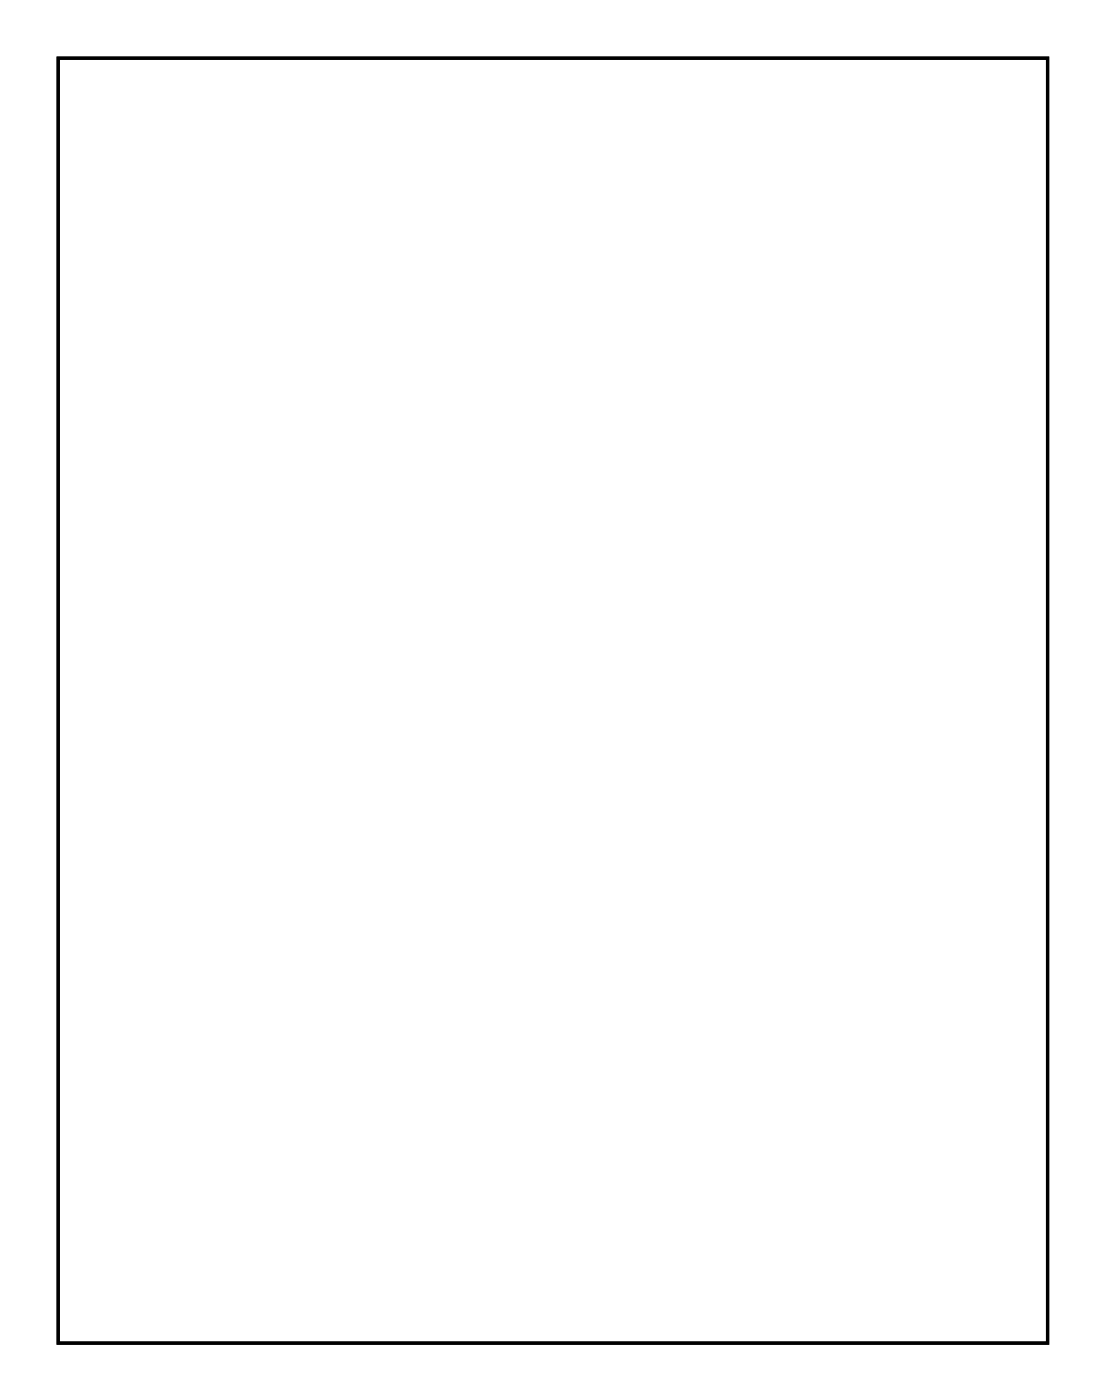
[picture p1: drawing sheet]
<svg xmlns="http://www.w3.org/2000/svg" width="69mm" height="87mm" viewBox="0 0 69 87" stroke-linecap="round" stroke-linejoin="round" font-family="sans-serif">
<path d="M3.6 3.6h61.8v80.3h-61.8z" fill="none" stroke="#000" stroke-width=".2"/>
<path d="M3.6 3.6h61.8v80.3h-61.8zM3.6 3.6v80.3h61.8v-80.3z" fill="#000"/>
<circle cx="40.5" cy="75.5" r=".67" fill="#fff"/>
<circle cx="40.5" cy="75.5" r=".67" fill="none" stroke="#fff" stroke-width=".61" stroke-linecap="butt"/>
<circle cx="40.5" cy="73" r=".67" fill="#fff"/>
<circle cx="40.5" cy="73" r=".67" fill="none" stroke="#fff" stroke-width=".61" stroke-linecap="butt"/>
<circle cx="40.5" cy="70.4" r=".67" fill="#fff"/>
<circle cx="40.5" cy="70.4" r=".67" fill="none" stroke="#fff" stroke-width=".61" stroke-linecap="butt"/>
<circle cx="40.5" cy="67.9" r=".67" fill="#fff"/>
<circle cx="40.5" cy="67.9" r=".67" fill="none" stroke="#fff" stroke-width=".61" stroke-linecap="butt"/>
<circle cx="40.5" cy="65.3" r=".67" fill="#fff"/>
<circle cx="40.5" cy="65.3" r=".67" fill="none" stroke="#fff" stroke-width=".61" stroke-linecap="butt"/>
<circle cx="40.5" cy="62.8" r=".67" fill="#fff"/>
<circle cx="40.5" cy="62.8" r=".67" fill="none" stroke="#fff" stroke-width=".61" stroke-linecap="butt"/>
<circle cx="40.5" cy="60.3" r=".67" fill="#fff"/>
<circle cx="40.5" cy="60.3" r=".67" fill="none" stroke="#fff" stroke-width=".61" stroke-linecap="butt"/>
<circle cx="40.5" cy="57.7" r=".67" fill="#fff"/>
<circle cx="40.5" cy="57.7" r=".67" fill="none" stroke="#fff" stroke-width=".61" stroke-linecap="butt"/>
<circle cx="40.5" cy="55.2" r=".67" fill="#fff"/>
<circle cx="40.5" cy="55.2" r=".67" fill="none" stroke="#fff" stroke-width=".61" stroke-linecap="butt"/>
<circle cx="40.5" cy="52.6" r=".67" fill="#fff"/>
<circle cx="40.5" cy="52.6" r=".67" fill="none" stroke="#fff" stroke-width=".61" stroke-linecap="butt"/>
<circle cx="40.5" cy="50.1" r=".67" fill="#fff"/>
<circle cx="40.5" cy="50.1" r=".67" fill="none" stroke="#fff" stroke-width=".61" stroke-linecap="butt"/>
<circle cx="40.5" cy="47.6" r=".67" fill="#fff"/>
<circle cx="40.5" cy="47.6" r=".67" fill="none" stroke="#fff" stroke-width=".61" stroke-linecap="butt"/>
<circle cx="40.5" cy="45" r=".67" fill="#fff"/>
<circle cx="40.5" cy="45" r=".67" fill="none" stroke="#fff" stroke-width=".61" stroke-linecap="butt"/>
<circle cx="40.5" cy="42.5" r=".67" fill="#fff"/>
<circle cx="40.5" cy="42.5" r=".67" fill="none" stroke="#fff" stroke-width=".61" stroke-linecap="butt"/>
<circle cx="38" cy="45" r=".67" fill="#fff"/>
<circle cx="38" cy="45" r=".67" fill="none" stroke="#fff" stroke-width=".61" stroke-linecap="butt"/>
<circle cx="38" cy="52.6" r=".67" fill="#fff"/>
<circle cx="38" cy="52.6" r=".67" fill="none" stroke="#fff" stroke-width=".61" stroke-linecap="butt"/>
<circle cx="38" cy="50.1" r=".67" fill="#fff"/>
<circle cx="38" cy="50.1" r=".67" fill="none" stroke="#fff" stroke-width=".61" stroke-linecap="butt"/>
<circle cx="25.3" cy="75.5" r=".67" fill="#fff"/>
<circle cx="25.3" cy="75.5" r=".67" fill="none" stroke="#fff" stroke-width=".61" stroke-linecap="butt"/>
<circle cx="25.3" cy="73" r=".67" fill="#fff"/>
<circle cx="25.3" cy="73" r=".67" fill="none" stroke="#fff" stroke-width=".61" stroke-linecap="butt"/>
<circle cx="25.3" cy="70.4" r=".67" fill="#fff"/>
<circle cx="25.3" cy="70.4" r=".67" fill="none" stroke="#fff" stroke-width=".61" stroke-linecap="butt"/>
<circle cx="25.3" cy="67.9" r=".67" fill="#fff"/>
<circle cx="25.3" cy="67.9" r=".67" fill="none" stroke="#fff" stroke-width=".61" stroke-linecap="butt"/>
<circle cx="25.3" cy="65.3" r=".67" fill="#fff"/>
<circle cx="25.3" cy="65.3" r=".67" fill="none" stroke="#fff" stroke-width=".61" stroke-linecap="butt"/>
<circle cx="25.3" cy="62.8" r=".67" fill="#fff"/>
<circle cx="25.3" cy="62.8" r=".67" fill="none" stroke="#fff" stroke-width=".61" stroke-linecap="butt"/>
<circle cx="25.3" cy="60.3" r=".67" fill="#fff"/>
<circle cx="25.3" cy="60.3" r=".67" fill="none" stroke="#fff" stroke-width=".61" stroke-linecap="butt"/>
<circle cx="25.3" cy="57.7" r=".67" fill="#fff"/>
<circle cx="25.3" cy="57.7" r=".67" fill="none" stroke="#fff" stroke-width=".61" stroke-linecap="butt"/>
<circle cx="25.3" cy="55.2" r=".67" fill="#fff"/>
<circle cx="25.3" cy="55.2" r=".67" fill="none" stroke="#fff" stroke-width=".61" stroke-linecap="butt"/>
<circle cx="25.3" cy="52.6" r=".67" fill="#fff"/>
<circle cx="25.3" cy="52.6" r=".67" fill="none" stroke="#fff" stroke-width=".61" stroke-linecap="butt"/>
<circle cx="25.3" cy="50.1" r=".67" fill="#fff"/>
<circle cx="25.3" cy="50.1" r=".67" fill="none" stroke="#fff" stroke-width=".61" stroke-linecap="butt"/>
<circle cx="25.3" cy="47.6" r=".67" fill="#fff"/>
<circle cx="25.3" cy="47.6" r=".67" fill="none" stroke="#fff" stroke-width=".61" stroke-linecap="butt"/>
<circle cx="25.3" cy="45" r=".67" fill="#fff"/>
<circle cx="25.3" cy="45" r=".67" fill="none" stroke="#fff" stroke-width=".61" stroke-linecap="butt"/>
<circle cx="25.3" cy="42.5" r=".67" fill="#fff"/>
<circle cx="25.3" cy="42.5" r=".67" fill="none" stroke="#fff" stroke-width=".61" stroke-linecap="butt"/>
<circle cx="38" cy="55.2" r=".67" fill="#fff"/>
<circle cx="38" cy="55.2" r=".67" fill="none" stroke="#fff" stroke-width=".61" stroke-linecap="butt"/>
<circle cx="30.4" cy="75.5" r=".67" fill="#fff"/>
<circle cx="30.4" cy="75.5" r=".67" fill="none" stroke="#fff" stroke-width=".61" stroke-linecap="butt"/>
<circle cx="27.8" cy="75.5" r=".67" fill="#fff"/>
<circle cx="27.8" cy="75.5" r=".67" fill="none" stroke="#fff" stroke-width=".61" stroke-linecap="butt"/>
<circle cx="32.9" cy="75.5" r=".67" fill="#fff"/>
<circle cx="32.9" cy="75.5" r=".67" fill="none" stroke="#fff" stroke-width=".61" stroke-linecap="butt"/>
<circle cx="38" cy="75.5" r=".67" fill="#fff"/>
<circle cx="38" cy="75.5" r=".67" fill="none" stroke="#fff" stroke-width=".61" stroke-linecap="butt"/>
<circle cx="35.5" cy="75.5" r=".67" fill="#fff"/>
<circle cx="35.5" cy="75.5" r=".67" fill="none" stroke="#fff" stroke-width=".61" stroke-linecap="butt"/>
<circle cx="48.2" cy="47.6" r=".75" fill="#fff"/>
<circle cx="48.2" cy="47.6" r=".75" fill="none" stroke="#fff" stroke-width=".61" stroke-linecap="butt"/>
<circle cx="48.2" cy="45" r=".75" fill="#fff"/>
<circle cx="48.2" cy="45" r=".75" fill="none" stroke="#fff" stroke-width=".61" stroke-linecap="butt"/>
<circle cx="48.2" cy="42.5" r=".75" fill="#fff"/>
<circle cx="48.2" cy="42.5" r=".75" fill="none" stroke="#fff" stroke-width=".61" stroke-linecap="butt"/>
<circle cx="48.2" cy="39.9" r=".75" fill="#fff"/>
<circle cx="48.2" cy="39.9" r=".75" fill="none" stroke="#fff" stroke-width=".61" stroke-linecap="butt"/>
<circle cx="48.2" cy="37.4" r=".75" fill="#fff"/>
<circle cx="48.2" cy="37.4" r=".75" fill="none" stroke="#fff" stroke-width=".61" stroke-linecap="butt"/>
<circle cx="48.2" cy="50.1" r=".75" fill="#fff"/>
<circle cx="48.2" cy="50.1" r=".75" fill="none" stroke="#fff" stroke-width=".61" stroke-linecap="butt"/>
<circle cx="20.2" cy="27.2" r=".62" fill="#fff"/>
<circle cx="20.2" cy="27.2" r=".62" fill="none" stroke="#fff" stroke-width=".69" stroke-linecap="butt"/>
<circle cx="20.2" cy="24.7" r=".62" fill="#fff"/>
<circle cx="20.2" cy="24.7" r=".62" fill="none" stroke="#fff" stroke-width=".69" stroke-linecap="butt"/>
<circle cx="20.2" cy="22.2" r=".62" fill="#fff"/>
<circle cx="20.2" cy="22.2" r=".62" fill="none" stroke="#fff" stroke-width=".69" stroke-linecap="butt"/>
<circle cx="20.2" cy="19.6" r=".62" fill="#fff"/>
<circle cx="20.2" cy="19.6" r=".62" fill="none" stroke="#fff" stroke-width=".69" stroke-linecap="butt"/>
<circle cx="20.2" cy="17.1" r=".62" fill="#fff"/>
<circle cx="20.2" cy="17.1" r=".62" fill="none" stroke="#fff" stroke-width=".69" stroke-linecap="butt"/>
<circle cx="20.2" cy="14.5" r=".62" fill="#fff"/>
<circle cx="20.2" cy="14.5" r=".62" fill="none" stroke="#fff" stroke-width=".69" stroke-linecap="butt"/>
<path d="M19.5 44.3h1.5v1.4h-1.5z" fill="#fff"/>
<path d="M19.5 44.3h1.5v1.4h-1.5z" fill="none" stroke="#fff" stroke-width=".76" stroke-linecap="butt"/>
<circle cx="20.2" cy="45" r=".74" fill="#fff"/>
<circle cx="20.2" cy="45" r=".74" fill="none" stroke="#fff" stroke-width=".76" stroke-linecap="butt"/>
<circle cx="20.2" cy="42.5" r=".74" fill="#fff"/>
<circle cx="20.2" cy="42.5" r=".74" fill="none" stroke="#fff" stroke-width=".76" stroke-linecap="butt"/>
<circle cx="20.2" cy="39.9" r=".74" fill="#fff"/>
<circle cx="20.2" cy="39.9" r=".74" fill="none" stroke="#fff" stroke-width=".76" stroke-linecap="butt"/>
<path d="M14.4 44.3h1.5v1.4h-1.5z" fill="#fff"/>
<path d="M14.4 44.3h1.5v1.4h-1.5z" fill="none" stroke="#fff" stroke-width=".76" stroke-linecap="butt"/>
<circle cx="15.1" cy="45" r=".74" fill="#fff"/>
<circle cx="15.1" cy="45" r=".74" fill="none" stroke="#fff" stroke-width=".76" stroke-linecap="butt"/>
<circle cx="15.1" cy="42.5" r=".74" fill="#fff"/>
<circle cx="15.1" cy="42.5" r=".74" fill="none" stroke="#fff" stroke-width=".76" stroke-linecap="butt"/>
<circle cx="15.1" cy="39.9" r=".74" fill="#fff"/>
<circle cx="15.1" cy="39.9" r=".74" fill="none" stroke="#fff" stroke-width=".76" stroke-linecap="butt"/>
<circle cx="17.6" cy="52.6" r=".6" fill="#fff"/>
<circle cx="17.6" cy="52.6" r=".6" fill="none" stroke="#fff" stroke-width=".65" stroke-linecap="butt"/>
<path d="M17 52h1.2v1.2h-1.2z" fill="#fff"/>
<path d="M17 52h1.2v1.2h-1.2z" fill="none" stroke="#fff" stroke-width=".65" stroke-linecap="butt"/>
<circle cx="15.1" cy="52.6" r=".6" fill="#fff"/>
<circle cx="15.1" cy="52.6" r=".6" fill="none" stroke="#fff" stroke-width=".65" stroke-linecap="butt"/>
<circle cx="48.2" cy="55.2" r=".74" fill="#fff"/>
<circle cx="48.2" cy="55.2" r=".74" fill="none" stroke="#fff" stroke-width=".76" stroke-linecap="butt"/>
<circle cx="48.2" cy="57.7" r=".74" fill="#fff"/>
<circle cx="48.2" cy="57.7" r=".74" fill="none" stroke="#fff" stroke-width=".76" stroke-linecap="butt"/>
<circle cx="48.2" cy="60.3" r=".74" fill="#fff"/>
<circle cx="48.2" cy="60.3" r=".74" fill="none" stroke="#fff" stroke-width=".76" stroke-linecap="butt"/>
<circle cx="48.2" cy="62.8" r=".74" fill="#fff"/>
<circle cx="48.2" cy="62.8" r=".74" fill="none" stroke="#fff" stroke-width=".76" stroke-linecap="butt"/>
<circle cx="48.2" cy="55.2" r=".74" fill="#fff"/>
<circle cx="48.2" cy="55.2" r=".74" fill="none" stroke="#fff" stroke-width=".76" stroke-linecap="butt"/>
<circle cx="48.2" cy="57.7" r=".74" fill="#fff"/>
<circle cx="48.2" cy="57.7" r=".74" fill="none" stroke="#fff" stroke-width=".76" stroke-linecap="butt"/>
<circle cx="48.2" cy="60.3" r=".74" fill="#fff"/>
<circle cx="48.2" cy="60.3" r=".74" fill="none" stroke="#fff" stroke-width=".76" stroke-linecap="butt"/>
<circle cx="48.2" cy="62.8" r=".74" fill="#fff"/>
<circle cx="48.2" cy="62.8" r=".74" fill="none" stroke="#fff" stroke-width=".76" stroke-linecap="butt"/>
<circle cx="48.2" cy="73.2" r=".74" fill="#fff"/>
<circle cx="48.2" cy="73.2" r=".74" fill="none" stroke="#fff" stroke-width=".76" stroke-linecap="butt"/>
<circle cx="48.2" cy="70.6" r=".74" fill="#fff"/>
<circle cx="48.2" cy="70.6" r=".74" fill="none" stroke="#fff" stroke-width=".76" stroke-linecap="butt"/>
<circle cx="48.2" cy="68.1" r=".74" fill="#fff"/>
<circle cx="48.2" cy="68.1" r=".74" fill="none" stroke="#fff" stroke-width=".76" stroke-linecap="butt"/>
<circle cx="48.2" cy="65.6" r=".74" fill="#fff"/>
<circle cx="48.2" cy="65.6" r=".74" fill="none" stroke="#fff" stroke-width=".76" stroke-linecap="butt"/>
<circle cx="17.6" cy="60.3" r=".6" fill="#fff"/>
<circle cx="17.6" cy="60.3" r=".6" fill="none" stroke="#fff" stroke-width=".65" stroke-linecap="butt"/>
<path d="M17 59.7h1.2v1.2h-1.2z" fill="#fff"/>
<path d="M17 59.7h1.2v1.2h-1.2z" fill="none" stroke="#fff" stroke-width=".65" stroke-linecap="butt"/>
<circle cx="15.1" cy="60.3" r=".6" fill="#fff"/>
<circle cx="15.1" cy="60.3" r=".6" fill="none" stroke="#fff" stroke-width=".65" stroke-linecap="butt"/>
</svg>
